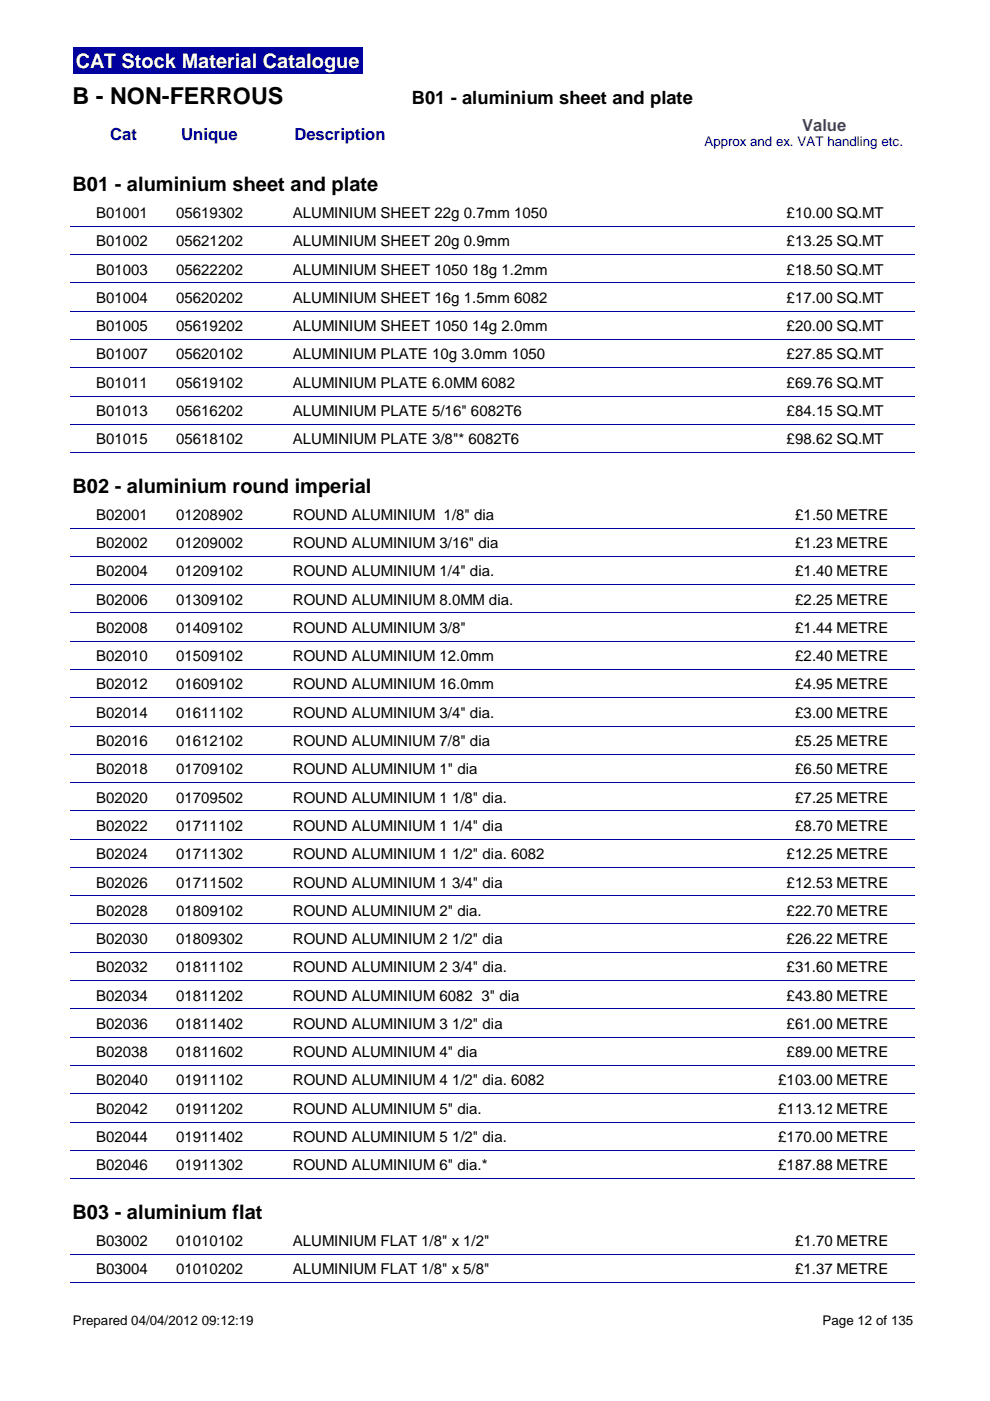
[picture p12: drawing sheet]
<svg xmlns="http://www.w3.org/2000/svg" width="210mm" height="297mm" viewBox="0 0 210 297" stroke-linecap="round" stroke-linejoin="round" font-family="sans-serif">
<defs><g id="words">
<text font-size="4.9" x="15.4" y="22.1">B - NON-FERROUS</text>
<text font-size="4.2" fill="#fff" x="16" y="14.4">CAT Stock Material Catalogue</text>
<g font-size="4.2">
<text x="15.4" y="40.5">B01 - aluminium sheet and plate</text>
<text x="15.4" y="104.5">B02 - aluminium round imperial</text>
<text x="15.4" y="258.4">B03 - aluminium flat</text>
</g>
<text font-size="3.9" x="87.3" y="22.1">B01 - aluminium sheet and plate</text>
<g font-size="3.5" fill="#00009e">
<text x="23.4" y="29.7">Cat</text>
<text x="38.4" y="29.8">Unique</text>
<text x="62.4" y="29.8">Description</text>
</g>
<text font-size="3.5" fill="#800080" x="170.1" y="27.7">Value</text>
<g font-size="3.2">
<text x="20.4" y="46.2">B01001</text>
<text x="37.3" y="46.2">05619302</text>
<text x="62.1" y="46.2">ALUMINIUM SHEET 22g 0.7mm 1050</text>
<text x="166.8" y="46.2">£10.00 SQ.MT</text>
<text x="20.4" y="52.2">B01002</text>
<text x="37.3" y="52.2">05621202</text>
<text x="62.1" y="52.2">ALUMINIUM SHEET 20g 0.9mm</text>
<text x="166.8" y="52.2">£13.25 SQ.MT</text>
<text x="20.4" y="58.2">B01003</text>
<text x="37.3" y="58.2">05622202</text>
<text x="62.1" y="58.2">ALUMINIUM SHEET 1050 18g 1.2mm</text>
<text x="166.8" y="58.2">£18.50 SQ.MT</text>
<text x="20.4" y="64.2">B01004</text>
<text x="37.3" y="64.2">05620202</text>
<text x="62.1" y="64.2">ALUMINIUM SHEET 16g 1.5mm 6082</text>
<text x="166.8" y="64.2">£17.00 SQ.MT</text>
<text x="20.4" y="70.2">B01005</text>
<text x="37.3" y="70.2">05619202</text>
<text x="62.1" y="70.2">ALUMINIUM SHEET 1050 14g 2.0mm</text>
<text x="166.8" y="70.2">£20.00 SQ.MT</text>
<text x="20.4" y="76.2">B01007</text>
<text x="37.3" y="76.2">05620102</text>
<text x="62.1" y="76.2">ALUMINIUM PLATE 10g 3.0mm 1050</text>
<text x="166.8" y="76.2">£27.85 SQ.MT</text>
<text x="20.4" y="82.2">B01011</text>
<text x="37.3" y="82.2">05619102</text>
<text x="62.1" y="82.2">ALUMINIUM PLATE 6.0MM 6082</text>
<text x="166.8" y="82.2">£69.76 SQ.MT</text>
<text x="20.4" y="88.2">B01013</text>
<text x="37.3" y="88.2">05616202</text>
<text x="62.1" y="88.2">ALUMINIUM PLATE 5/16&quot; 6082T6</text>
<text x="166.8" y="88.2">£84.15 SQ.MT</text>
<text x="20.4" y="94.2">B01015</text>
<text x="37.3" y="94.2">05618102</text>
<text x="62.1" y="94.2">ALUMINIUM PLATE 3/8&quot;* 6082T6</text>
<text x="166.8" y="94.2">£98.62 SQ.MT</text>
<text x="20.4" y="110.2">B02001</text>
<text x="37.3" y="110.2">01208902</text>
<text x="62.1" y="110.2">ROUND ALUMINIUM 1/8&quot; dia</text>
<text x="168.6" y="110.2">£1.50 METRE</text>
<text x="20.4" y="116.2">B02002</text>
<text x="37.3" y="116.2">01209002</text>
<text x="62.1" y="116.2">ROUND ALUMINIUM 3/16&quot; dia</text>
<text x="168.6" y="116.2">£1.23 METRE</text>
<text x="20.4" y="122.2">B02004</text>
<text x="37.3" y="122.2">01209102</text>
<text x="62.1" y="122.2">ROUND ALUMINIUM 1/4&quot; dia.</text>
<text x="168.6" y="122.2">£1.40 METRE</text>
<text x="20.4" y="128.2">B02006</text>
<text x="37.3" y="128.2">01309102</text>
<text x="62.1" y="128.2">ROUND ALUMINIUM 8.0MM dia.</text>
<text x="168.6" y="128.2">£2.25 METRE</text>
<text x="20.4" y="134.2">B02008</text>
<text x="37.3" y="134.2">01409102</text>
<text x="62.1" y="134.2">ROUND ALUMINIUM 3/8&quot;</text>
<text x="168.6" y="134.2">£1.44 METRE</text>
<text x="20.4" y="140.2">B02010</text>
<text x="37.3" y="140.2">01509102</text>
<text x="62.1" y="140.2">ROUND ALUMINIUM 12.0mm</text>
<text x="168.6" y="140.2">£2.40 METRE</text>
<text x="20.4" y="146.2">B02012</text>
<text x="37.3" y="146.2">01609102</text>
<text x="62.1" y="146.2">ROUND ALUMINIUM 16.0mm</text>
<text x="168.6" y="146.2">£4.95 METRE</text>
<text x="20.4" y="152.2">B02014</text>
<text x="37.3" y="152.2">01611102</text>
<text x="62.1" y="152.2">ROUND ALUMINIUM 3/4&quot; dia.</text>
<text x="168.6" y="152.2">£3.00 METRE</text>
<text x="20.4" y="158.2">B02016</text>
<text x="37.3" y="158.2">01612102</text>
<text x="62.1" y="158.2">ROUND ALUMINIUM 7/8&quot; dia</text>
<text x="168.6" y="158.2">£5.25 METRE</text>
<text x="20.4" y="164.2">B02018</text>
<text x="37.3" y="164.2">01709102</text>
<text x="62.1" y="164.2">ROUND ALUMINIUM 1&quot; dia</text>
<text x="168.6" y="164.2">£6.50 METRE</text>
<text x="20.4" y="170.2">B02020</text>
<text x="37.3" y="170.2">01709502</text>
<text x="62.1" y="170.2">ROUND ALUMINIUM 1 1/8&quot; dia.</text>
<text x="168.6" y="170.2">£7.25 METRE</text>
<text x="20.4" y="176.1">B02022</text>
<text x="37.3" y="176.1">01711102</text>
<text x="62.1" y="176.1">ROUND ALUMINIUM 1 1/4&quot; dia</text>
<text x="168.6" y="176.1">£8.70 METRE</text>
<text x="20.4" y="182.2">B02024</text>
<text x="37.3" y="182.2">01711302</text>
<text x="62.1" y="182.2">ROUND ALUMINIUM 1 1/2&quot; dia. 6082</text>
<text x="166.8" y="182.2">£12.25 METRE</text>
<text x="20.4" y="188.2">B02026</text>
<text x="37.3" y="188.2">01711502</text>
<text x="62.1" y="188.2">ROUND ALUMINIUM 1 3/4&quot; dia</text>
<text x="166.8" y="188.2">£12.53 METRE</text>
<text x="20.4" y="194.1">B02028</text>
<text x="37.3" y="194.1">01809102</text>
<text x="62.1" y="194.1">ROUND ALUMINIUM 2&quot; dia.</text>
<text x="166.8" y="194.1">£22.70 METRE</text>
<text x="20.4" y="200.2">B02030</text>
<text x="37.3" y="200.2">01809302</text>
<text x="62.1" y="200.2">ROUND ALUMINIUM 2 1/2&quot; dia</text>
<text x="166.8" y="200.2">£26.22 METRE</text>
<text x="20.4" y="206.2">B02032</text>
<text x="37.3" y="206.2">01811102</text>
<text x="62.1" y="206.2">ROUND ALUMINIUM 2 3/4&quot; dia.</text>
<text x="166.8" y="206.2">£31.60 METRE</text>
<text x="20.4" y="212.1">B02034</text>
<text x="37.3" y="212.1">01811202</text>
<text x="62.1" y="212.1">ROUND ALUMINIUM 6082 3&quot; dia</text>
<text x="166.8" y="212.1">£43.80 METRE</text>
<text x="20.4" y="218.1">B02036</text>
<text x="37.3" y="218.1">01811402</text>
<text x="62.1" y="218.1">ROUND ALUMINIUM 3 1/2&quot; dia</text>
<text x="166.8" y="218.1">£61.00 METRE</text>
<text x="20.4" y="224.2">B02038</text>
<text x="37.3" y="224.2">01811602</text>
<text x="62.1" y="224.2">ROUND ALUMINIUM 4&quot; dia</text>
<text x="166.8" y="224.2">£89.00 METRE</text>
<text x="20.4" y="230.1">B02040</text>
<text x="37.3" y="230.1">01911102</text>
<text x="62.1" y="230.1">ROUND ALUMINIUM 4 1/2&quot; dia. 6082</text>
<text x="165" y="230.1">£103.00 METRE</text>
<text x="20.4" y="236.1">B02042</text>
<text x="37.3" y="236.1">01911202</text>
<text x="62.1" y="236.1">ROUND ALUMINIUM 5&quot; dia.</text>
<text x="165" y="236.1">£113.12 METRE</text>
<text x="20.4" y="242.1">B02044</text>
<text x="37.3" y="242.1">01911402</text>
<text x="62.1" y="242.1">ROUND ALUMINIUM 5 1/2&quot; dia.</text>
<text x="165" y="242.1">£170.00 METRE</text>
<text x="20.4" y="248.1">B02046</text>
<text x="37.3" y="248.1">01911302</text>
<text x="62.1" y="248.1">ROUND ALUMINIUM 6&quot; dia.*</text>
<text x="165" y="248.1">£187.88 METRE</text>
<text x="20.4" y="264.1">B03002</text>
<text x="37.3" y="264.1">01010102</text>
<text x="62.1" y="264.1">ALUMINIUM FLAT 1/8&quot; x 1/2&quot;</text>
<text x="168.6" y="264.1">£1.70 METRE</text>
<text x="20.4" y="270.1">B03004</text>
<text x="37.3" y="270.1">01010202</text>
<text x="62.1" y="270.1">ALUMINIUM FLAT 1/8&quot; x 5/8&quot;</text>
<text x="168.6" y="270.1">£1.37 METRE</text>
</g>
<text font-size="2.8" fill="#00009e" x="149.4" y="30.9">Approx and ex. VAT handling etc.</text>
<g font-size="2.8">
<text x="15.4" y="281">Prepared 04/04/2012 09:12:19</text>
<text x="174.4" y="281">Page 12 of 135</text>
</g>
</g></defs>
<path d="M15.4 10h61.4v5.6h-61.4z" fill="#00009e"/>
<g fill="none" stroke="#00009e" stroke-width=".21">
<path d="M15 48h179M15 54h179M15 60h179M15 66h179M15 72h179M15 78h179M15 84h179M15 90h179M15 96h179M15 112h179M15 118h179M15 123.9h179"/>
<path d="M15 129.9h179M15 136h179M15 141.9h179M15 147.9h179M15 153.9h179M15 159.9h179M15 165.9h179M15 171.9h179M15 177.9h179M15 183.9h179M15 189.9h179M15 195.9h179"/>
<path d="M15 201.9h179M15 207.9h179M15 213.9h179M15 219.9h179M15 225.9h179M15 231.9h179M15 237.9h179M15 243.9h179M15 249.9h179M15 265.9h179M15 271.8h179"/>
</g>
<use href="#words"/>
</svg>
